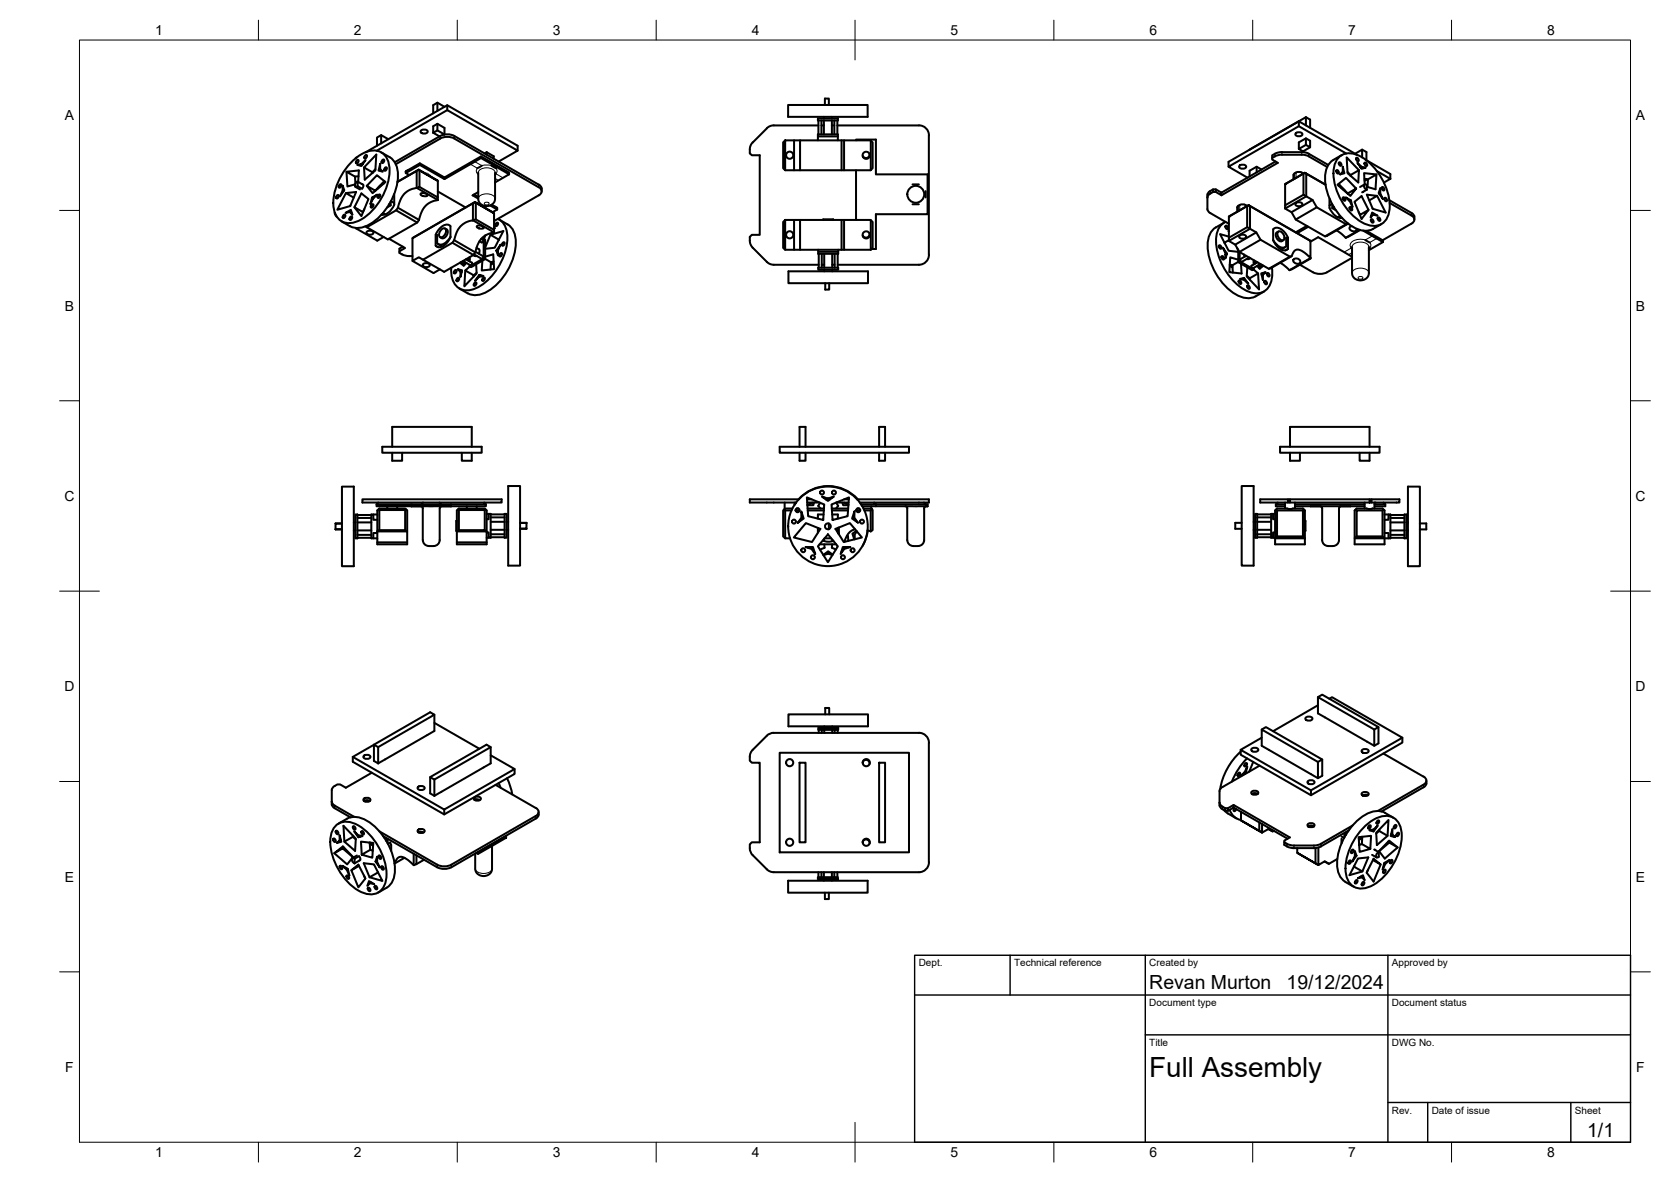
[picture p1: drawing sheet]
<svg xmlns="http://www.w3.org/2000/svg" width="420mm" height="297mm" viewBox="0 0 420 297" stroke-linecap="round" stroke-linejoin="round" font-family="sans-serif">
<defs><g id="words">
<text font-size="7" x="289" y="270.6">Full Assembly</text>
<g font-size="4.9">
<text x="289" y="248.5">Revan Murton</text>
<text x="323.5" y="248.5">19/12/2024</text>
<text x="399.1" y="285.7">1/1</text>
</g>
<g font-size="3.5">
<text x="39" y="8.8">1</text>
<text x="89" y="8.8">2</text>
<text x="139" y="8.8">3</text>
<text x="189" y="8.8">4</text>
<text x="239" y="8.8">5</text>
<text x="289" y="8.8">6</text>
<text x="339" y="8.8">7</text>
<text x="389" y="8.8">8</text>
<text x="16.3" y="30.2">A</text>
<text x="411.3" y="30.2">A</text>
<text x="16.3" y="78">B</text>
<text x="411.3" y="78">B</text>
<text x="16.2" y="125.9">C</text>
<text x="411.2" y="125.9">C</text>
<text x="16.2" y="173.7">D</text>
<text x="411.2" y="173.7">D</text>
<text x="16.3" y="221.6">E</text>
<text x="411.3" y="221.6">E</text>
<text x="16.4" y="269.4">F</text>
<text x="411.4" y="269.4">F</text>
<text x="39" y="290.8">1</text>
<text x="89" y="290.8">2</text>
<text x="139" y="290.8">3</text>
<text x="189" y="290.8">4</text>
<text x="239" y="290.8">5</text>
<text x="289" y="290.8">6</text>
<text x="339" y="290.8">7</text>
<text x="389" y="290.8">8</text>
</g>
<g font-size="2.5">
<text x="231" y="242.9">Dept.</text>
<text x="255" y="242.9">Technical reference</text>
<text x="289" y="242.9">Created by</text>
<text x="350" y="242.9">Approved by</text>
<text x="289" y="252.8">Document type</text>
<text x="350" y="252.8">Document status</text>
<text x="289" y="262.9">Title</text>
<text x="350" y="262.9">DWG No.</text>
<text x="350" y="279.9">Rev.</text>
<text x="360" y="279.9">Date of issue</text>
<text x="396" y="279.9">Sheet</text>
</g>
</g></defs>
<!-- layer: Visible -->
<g fill="none" stroke="#000" stroke-width=".51">
<path d="M89.8 39.5l-.3 .2M91.8 39.1l.3-.2 .2 .3-.2 .4-.3 .2-.2-.2zM94.7 37.9l17.8-10.2 17.7 10.2-4.8 2.7M95.8 34v2M95.9 38.3a5.6 5.6 0 0 1 3.9 3.8 14.1 14.1 0 0 1-4.1 12.1 7.5 7.5 0 0 1-7 3l-.7-.4M97.6 35l-1.8-1-1 .6v2M105.8 32.9l.8-.4a.65 .65 0 0 1 .9 .8l-.9 .3a.65 .65 0 0 1-.8-.7zM108.9 33.4l1.6 .9M110 31.1v1.7l-1.1 .6M110 32.8l1.7 1M110 31.1l-1.1 .6v1.7M110 25.8v2.1"/>
<path d="M110 31.1l1.8 1v1.7M111.8 26.8l-1.8-1-1.1 .6v2.1M112.5 26.4v1.3M120.9 39.7l-9.1 5.3v-.4M120.9 39.3l-9.1 5.3M122.4 38.3l1.7 1v.6M122.4 38.3v.6M122.4 38.3l-.6 .3M130.2 37.9v-1.3l-17.7-10.2-20.6 11.9M189.3 35.8l-.6 1-.2 1.7 .5 .5h2v20h-2l-.5 .5 .1 1.4 .2 .7 4 4.2 1 .6 12.1 .1M197.4 35.3v7.5l-.5-.5v-6.5l.5-.5h21.5l.5 .5v6.5l-.5 .5h-21.5M198.2 26.4h20v3h-20z"/>
<path d="M199.7 35.3v7.5M201.2 35.3v7.5M205.7 35.3v-1.5h5v1.5M205.7 29.8h5v.5h-5zM205.7 34.3h5M205.8 31.5l-12 .1-1 .6-3.5 3.6M205.8 30.3v3.5M206.5 30.3v3.5M206.5 31.5h.7M207.2 29.4v.4M207.2 30.3v3.5M207.4 26.4v-1.6h1v1.6"/>
<path d="M209.2 29.4v.4M209.2 30.3v3.5M209.2 31.5h.6M209.8 30.3v3.5M210.5 31.5h20.6a2.51 2.51 0 0 1 2.5 2.5M210.5 30.3v3.5M211.6 35.3v7.5M212.2 35.3v7.5M215.2 35.3v-.2h5v8.7h13v10h-13v8.8h-1.1M218.6 38.7a.9 .9 0 0 1-.6 1 .9 .9 0 0 1-1.1-.5M218.9 35.3v7.4M233.6 34v30"/>
<path d="M314.2 37.6h.1M320.5 38.7l-.6 .3v1.1l1.4 .8-14.2 8.2M320.5 39.3l-.6 .4M320.6 38.6l1.7-.4h5.4l1.4 .4M322.3 38.9h5M322.3 38.9l-1.7 .4M325.8 33.5l.8-.3a.65 .65 0 0 1 .8 .7l-.8 .4a.65 .65 0 0 1-.8-.8zM326.6 35.8l1.8-1 1 .6v1.6l-1-.6-1.8 1zM326.6 31.7l-17.7 10.2 4.8 2.7M326.6 31.7v-1.2l14.7 8.5M326.6 31.7l11.9 6.9M327.3 38.9l1.8 .4"/>
<path d="M328.4 29.4v2.1M328.4 34.8v1.6M328.4 29.4l-19.5 11.3v1.2M328.4 29.4l1 .7v2M329.1 38.7l4.9 2.8M329.1 39.3l4.6 2.7M329.4 37l-1.8 1-1-.6M336.4 39.8a4 4 0 0 1 4.9-.8 15 15 0 0 1 8.1 13.9 4 4 0 0 1-6 3.4 15 15 0 0 1-8-13.9l.2-1zM337.4 39a5.7 5.7 0 0 0-4 3.8 14.1 14.1 0 0 0 4.2 12.1 7.5 7.5 0 0 0 6.9 3l2.8-1.6M340.7 38.6l1.8-1v2M341 39.7l.5 .1 .1 .7-.5-.2zM342.5 37.6l1.1 .6v2.1"/>
<path d="M84.2 53.4l.1 .6 .4 .4M84.7 49.2l.3-.2 .2 .2-.2 .5-.3 .2-.2-.3zM85.3 46.5l.4-.2 .2 .2-.2 .5-.4 .2-.1-.3zM85.9 55.6l2.1 1.3M86.2 47.9l-.1-1.3 .5 1.2-1.1 1.5 .7-1.4 .2 .1M86.3 54.1l.4-.2 .1 .3-.1 .4-.4 .2-.2-.2zM87 48.5l-2.2 4.2 3.3-.9 1.4-3.6-2.5 .3 1.9 1.2M87.1 43.2l.3 3.7 1.9-.6M88 53.3l-1.1 .2 1.3-.8 .4 1.2-.6-.6 .5 .3M88 54.6l.4-.2 .2 .2-.2 .5-.4 .2-.1-.3zM88.1 51.7l-.1 .1M88.1 41a8.4 8.4 0 0 1 6.6-3.1 4 4 0 0 1 3.2 3.8 15 15 0 0 1-8.1 13.9 4 4 0 0 1-5.9-3.4 15 15 0 0 1 4.2-11.2z"/>
<path d="M89.1 52.1l1.8 2.2 1.7-4.3-1.7-1.4-1.8 3.5 2.2 1.2M89.4 47l1.1 .6M89.6 57.3h.1M89.6 57.4l5.3 3.1 1.6-1M89.6 40.4l.4-.2 .2 .2-.2 .5-.4 .2-.1-.3zM89.9 45.6l-.4 .3-.3 .6 .3 .5 .4-.2M90.1 45.7l.1-2.9-3.1 .4 2.2 1.2 .1 1.7M90.1 44.3l-.8 .1M90.9 41.2l-1.1 .2 1.1 .3 1-1.5-1 1 .2 .2M91 46.3l-1.1-.7v1.2l1.1 .6M91.1 46.3l.3 .4-.3 .7M91.5 42.1l.2 3.1 2.7-2.4 .2-4-3.1 3.3 2.1 1.2 .1 .2"/>
<path d="M91.6 52.6l-.4 .7M92.2 58.3l.8-.3a.65 .65 0 0 1 .9 .7l-.9 .3a.65 .65 0 0 1-.8-.7zM93.4 51.5l.3-.2 .2 .2-.2 .5-.3 .2-.2-.2zM93.5 49.7l1.3-.8-1 1-.7 1.4 .4-1.6 .4 .2M94.3 47.9h.1M94.4 42.5l-.8 .8 .2 .1M95 47.2v.2M95.1 49.1l.4-.2 .1 .2-.1 .5-.4 .2-.2-.3zM95.4 46.8v.3M95.6 41.2v1.3l.6 .6-1-.2zM95.7 46.5l.2 .1M96.1 40.3l.4-.2 .1 .2-.1 .5-.4 .2-.2-.3z"/>
<path d="M96.2 45.9l.3 .2M96.3 53.5l.6 .4M96.6 45.5l-2.3 2.4-2.1-1.2 2.6-2.7 2.1 1.7-3.2 2.8-1.5-1.8M96.8 42.2l.3-.2 .2 .3-.2 .4-.3 .2-.2-.2zM97.8 60l4.1 2.3-1.5 .8M97.9 51.3l-.1 .2M98.2 50.7v.9l-.3-.2M98.2 51.6l-.9 .5M98.3 50.6l.8 .4M99.1 48.8v2.7a3.4 3.4 0 0 1-3.2 2.4l.2 .1M99.3 40.8l11.4-6.6a3.9 3.9 0 0 1 3.5 0l21.6 12.4 .4 .8M99.5 41.3l11.2-6.5a3.9 3.9 0 0 1 3.5 0l21.2 12.3"/>
<path d="M99.6 52.9l5.3 3M99.9 45.7l5.4-3 .2 .1v4.2l-.7 .2v-4.3zM100.1 52.2l5.3 3.1M102 43.1v.4M102.7 42.7l-.7 .4M103.7 59.8l15.2-8.7v4.3a5.4 5.4 0 0 0-4.7 5l-.5 .6-7.3 4.3-1.1-.6-1.6 .9zM104.8 47.2a5.4 5.4 0 0 0-4.7 5l-.5 .7-7.4 4.2-.3-.2M104.8 47.2l5.3 3.1M105.3 42.7l-.5 .2M105.3 42.6l4.8 2.9-4.6-2.7M105.6 41l-3.6 2.1M105.6 41.5l-3.6 2 .9 .5"/>
<path d="M105.8 48.6l.3-.1 .9 .1a.37 .37 0 0 1 .4 .2 .37 .37 0 0 1 0 .4l-.9 .1a.56 .56 0 0 1-.7-.7zM108 44.1v.1M109.6 59a3.6 3.6 0 0 1 3.1-2.5l.6 .3v2.8a3.6 3.6 0 0 1-3.1 2.5l-.6-.4M109.9 59.2l-.4-.2v2.8l.7 .3M109.9 59v2.1M110.1 49.6v.7a5.4 5.4 0 0 0-4.7 5l-.5 .6-7.4 4.3-5.3-3.1M110.1 45.5v4.1l-4.6-2.6M110.1 48.1l7 4M111 57.7a.65 .65 0 0 1 1.1-.1 1.54 1.54 0 0 1-1.4 2 1.42 1.42 0 0 1 .3-1.9zM111.8 44.6l-6.2-3.6v.5l6.2 3.5M111.9 57.4l.4 .3M112.3 57.7a1.45 1.45 0 0 1-1.2 2.1l-.5-.2"/>
<path d="M113.3 59.5a2.77 2.77 0 0 1-3.1 1.8l-.3-.2M118.9 55.4l.7-.3v-4.1l-.2-.2-15.7 9M119 55.4l5.2 3M119.2 48.9l1 .6M119.6 51l4.6 2.6-4.8-2.8-.5 .3M119.9 56.9a1.31 1.31 0 0 1 1.8 .4 1.26 1.26 0 0 1-1.8-.4zM120.2 43.4v6.5a2.14 2.14 0 0 0 2.2 1.9 2.14 2.14 0 0 0 2.1-1.9v-6.5M120.2 48.3l-1.4 .8 1.4 .8M121.2 41.6l-1.2 .7M121.6 60v4.9l-3.5 2 .3 .2 3.6-2-.4-.2M121.6 60l.4 .2v4.9M121.6 60l-.3 .2"/>
<path d="M122 59.2l-.1 .3M122 59.2l-.4 .8M122.1 52.2v.1M123.3 51.6l1.7 1M123.3 59l-1.3 3.2M123.6 41.6l1.1 .7M123.6 51.4l1.4 .8M124.2 57.3h.3l-.3 .2M124.2 58.4a5.4 5.4 0 0 0-4.7 5l-.5 .7-7.3 4.2-5.3-3M124.2 53.6v4.2l-4.6-2.7M124.2 57.8v.6M124.4 51.9l.6 .3"/>
<path d="M124.7 43.7l-.2 .1M124.7 56.1l.4-.2 .1 .3-.1 .4-.4 .2-.2-.2zM125 52.2v.4M125 52.6l-1.1 .7M125.2 55a5.4 5.4 0 0 1 2.3 5.9 15.3 15.3 0 0 1-8.1 11.7 3.9 3.9 0 0 1-5.8-3.1l-.1-2.2M125.5 55.2a5.6 5.6 0 0 1 4 3.8 14.1 14.1 0 0 1-4.2 12.1 7.5 7.5 0 0 1-6.9 2.9l-2.9-1.5M128 43.8l-7.1-4.1v-.4l7.1 4.1v.4l-3.5 2M135.5 47a1.08 1.08 0 0 1 .7 1.1 1.08 1.08 0 0 1-.7 1l-11.3 6.4M136.2 47.4v.7M197.4 55.3v7.5l-.5-.5v-6.5l.5-.5h21.5l.5 .5v6.5l-.5 .5h-21.5M199.7 55.3v7.5M201.2 55.3v7.5"/>
<path d="M207 55.3v-.2h2.5v.2M211.6 55.3v7.5M212.2 55.3v7.5M215.2 42.8v12.5M218.6 58.7a.9 .9 0 0 1-.6 1 .9 .9 0 0 1-1.1-.5M218.9 55.3v7.4M229.4 51.3h1.6M229.4 46.3h1.6M232.7 48v1.6M303.6 49v3.5l.2 .6 5.2 3.1M305 47.6v.6h.7v-.6M305 48.2l-1 .6-.4 .9"/>
<path d="M305.7 48.2l1.4 .9v-.7M305.7 57.1a5.4 5.4 0 0 0-2 5.7 15.3 15.3 0 0 0 7.9 11.6 4.7 4.7 0 0 0 4.1 .1l2.1-1.2M307.8 55.9l-2.1 1.3M308.1 56.8l.5 .1 .2 .6-.5-.1zM308.2 55.7a5.5 5.5 0 0 0-2.4 6.1 15.5 15.5 0 0 0 7.7 11.3 4.1 4.1 0 0 0 6.4-3.5l-.1-2.4M309 58.1h-.1l.1 .1M309 59.5l-2.2-.7 2.1 4.2 2.4 .3M309 54.4l4.9-2.8-.3 .2v5.3l.7 .4-5.3 3v-.8l4.6-2.6M311.4 51.7l-.3 .4v1.1M311.4 51.7l1.1-.4 1 .4M311.6 59.3l.9-.3a.65 .65 0 0 1 .8 .7l-.8 .3a.65 .65 0 0 1-.9-.7zM311.6 41.7l.9-.3a.65 .65 0 0 1 .8 .7l-.8 .3a.65 .65 0 0 1-.9-.7z"/>
<path d="M313.5 51.7l.1 .1M313.6 51.8l-4.6 2.6v5.3M314.3 51.8l15.2 8.7v4.3a5.5 5.5 0 0 0-3.4-2.1 1.87 1.87 0 0 0-1.3 1.7l-.5 .1-7.4-4.3-1-1.8-1.6-.9zM314.3 51.8l-.4-.2 15.6 8.9M315.9 58.4l-5.3 3.1M316 41.9v1.4M317 42.7v-.2l-1-.6-1.8 1v1.4M320.7 40.6l-13.6 7.8-1.4-.8a1.87 1.87 0 0 0-2.1 1.4M321 58.4a1.45 1.45 0 0 0 1.3 2.2l.4-.2M321.4 58.2l-.4 .2M321.5 58.2a1.45 1.45 0 0 1 1.2 2.2 1.45 1.45 0 0 1-1.2-2.2zM323.4 59.7v2.2a1.82 1.82 0 0 1-2.6-.7l-.6-.8"/>
<path d="M323.9 59.7a3.6 3.6 0 0 0-3.1-2.5l-.7 .4v2.8a3.7 3.7 0 0 0 3.1 2.5l.7-.4M325.3 45l2.8-1.6-.4 .2v5.3l.7 .4-5.3 3.1v-.8l4.6-2.7M325.8 51.1l.8-.3a.65 .65 0 0 1 .8 .7l-.8 .3a.65 .65 0 0 1-.8-.7zM327.6 43.6a1.57 1.57 0 0 0-2.4 .4v1.1l-2.1 1.2M327.7 43.5l-4.6 2.8v5.3M328.4 43.6l-.3-.2 5.2 3-4.9-2.8v5.7l1.6 1 1.1 1.8 7.4 4.3 .4-.2-5.3 3.1-.4 .1-7.4-4.2-1.1-1.9-1.6-.9M328.6 56.8l-2.8 1.6M329 57l-2.8 1.6M330 50.3l-5.3 3M331.1 52.1l-5.3 3.1M334.3 49.9v2.4a3.4 3.4 0 0 0 3.1 2.5M334.9 51.3l-.6 .3"/>
<path d="M335 51.4v.9l.3-.2M335 52.3l.9 .5M335.3 52l.1 .2M336 42.8l.5 .1 .1 .7-.5-.2zM336 57.9l2.3 1.8M336.6 46.2l2.3 2.4M336.7 40.8l.4 .2 .2 .6-.5-.1zM336.9 54.2l-.6 .4M337 46.6l-.3 .2M337.4 54.7l-.1 .1M337.5 47.2l-.2 .1M337.6 41.9l.4 1.6-1 .3 .6-.6z"/>
<path d="M337.7 49.6l.4 .2 .2 .6-.5-.1zM337.8 47.5v.3M338.2 47.9v.2M338.5 56.4l-5.3 3M339.4 52.1l.4 .1 .2 .6-.5-.1zM339.6 44v.2M339.7 50.4l.4 1.6-.7-1.4-1-1 1.3 .8-.3 .1M339.9 56.8a.6 .6 0 0 0-.6 .6 .6 .6 0 0 0 .6 .6 .74 .74 0 0 0 1.2-.5M341 47.4l-2.6-2.7-2.1 1.7 3.2 2.8 1.5-1.8-2.2 1.2M341.7 42.8l-3.1-3.3 .2 4 2.7 2.4 .2-3.1-2.1 1.2-.8-.8M341.8 57.8l-3.4 1.9M342 57.8l-3.7 1.9"/>
<path d="M342 54h-.1M342.3 41.9l-1-1 1 1.5 1.1-.3-1.1-.2-.2 .2M342.8 58l4.9 2.8M342.8 48.2l-.2 .1M343.1 46.4l.6 .1v1.2l-.6-.6zM343.1 45l.9 .1 2.1-1.3-.2 3.8-2.2-.7M343.1 46.3l-1.1 .7M343.1 40.9l.5 .1 .1 .7-.5-.2zM343.3 45l.3 .2v-.2M343.4 40.2l6.2 3.5v1.2M343.5 58l4.2 2.4v.4l-3.5 2.1M343.6 45.2l-.5 .2"/>
<path d="M343.7 47.7l-1.2 .6M344 45.1l-.1 1.9M344.1 52.8l-1.8-3.5-1.7 1.4 1.7 4.3 1.8-2.2-2.1 1.2-.4-.8M344.7 55.1l.5 .2 .1 .6-.4-.1zM345.1 52.3l.1 .2M345.2 54l-.6 .6 .4-1.2 1.3 .8-1.1-.2-.5 .3M346.1 43.8l-3.1-.3 .2 2.8M346.2 43l3.4 1.9M346.3 49.2l2.1 4.2-3.2-.9-1.5-3.6 2.6 .3-2 1.2M346.4 54.7l.5 .1 .1 .7-.4-.2zM347 48.6l.7 1.4-1.1-1.5 .5-1.2-.1 1.3-.2 .1M347.5 47.1l.4 .1 .2 .6-.5-.1z"/>
<path d="M348.1 49.8l.5 .1 .1 .6-.5-.1zM349.3 50.3l5.6 3.2 .6 .5 .1 .5M349.4 51l5.5 3.2a1.08 1.08 0 0 1 .7 1 1.08 1.08 0 0 1-.7 1l-7.3 4.2M349.6 44.9l-1.6 1M355.6 54.5v.7M101.3 62l-.9 .5v1l1.4 .7 1.9 .2M103.7 65.6l5.3 3 1.6-.9M106.3 66.4l.9-.3a.65 .65 0 0 1 .8 .7l-.8 .3a.65 .65 0 0 1-.9-.7zM110.2 61.4l1 .5M113.7 61l5.3 3.1M114.2 60.4l5.3 3M114.3 68l.3-.2 .2 .3-.2 .4-.3 .2-.2-.2z"/>
<path d="M114.9 70l.4-.2 .2 .2-.2 .5-.4 .2-.1-.2zM115.1 67.7l1.1 .2-.4 1.7v-1.3M115.7 66l.9 .8 .7-.7M115.9 65.9l.7 .4 .4-.4M116.1 68.2l-1-.5 1 .8M116.4 65.6l1.9 1.1M116.6 66.3l.2 .2M117.2 65.2l1.4 .8 .1 .4-.4 .2M118.1 66.6v.4l-1.1 1 2.1 1.2v.3M118.1 64.9l-.5 .5M118.1 65.2l-.3 .3M118.1 64.6v1.1"/>
<path d="M119 64.1l.5 .3 .4-.1M119.1 63.9l2 1.1M119.3 71.1l.3-.2 .2 .3-.2 .4-.3 .2-.2-.2zM119.5 63.3l2 1.1M119.7 66.4l.1 2.3-3 3.3 .2-4M119.8 62.3l.6 .3a.88 .88 0 0 1 0 1.1M119.8 68.5l-.7 .7M120.5 69.1l-1.1 1.5 1.1-1 1.1-.3-1.1-.2 .6 .3M120.6 60.6l.5 .3M121 60l.5 .3M121.4 69.9l.3-.2 .2 .3-.2 .4-.3 .2-.2-.2zM121.5 60.3v.4l-.4 .2"/>
<path d="M121.5 64.4v.4l-.4 .2M122 65.1l1.4 .8-.1 1.8M122 64.5l2-.6 .2 3.7-3.1 .4 .2-2.5M123.9 66.2l-.5 .2M123.9 65.8v.4l-.5-.3M124.1 65.7l-.7 .2M124.8 63l.4 1.2v-1.3l.7-1.4-1.1 1.5 .4 .2M125.4 60.4v-.2l-2.1-1.2 3.3-.9-2.2 4.2-2.4 .2M125.4 60.2h.1M125.7 63.8l.4-.2 .1 .2-.1 .5-.4 .2-.2-.3zM126.4 61.1l.3-.2 .2 .2-.2 .5-.3 .2-.2-.3zM198.2 68.2h20v3h-20z"/>
<path d="M205.7 67.3h5.1v.5h-5.1zM205.7 62.8v1h5.1v-1M205.7 63.3h5.1M205.9 63.8v3.5M206.6 63.8v3.5M206.6 66.5h.6M207.2 63.8v3.5M207.2 67.8v.4M207.5 71.2v1.6h1v-1.6M209.3 63.8v3.5M209.3 67.8v.4M209.3 66.5h.6"/>
<path d="M209.9 63.8v3.5M210.6 63.8v3.5M233.6 64a2.51 2.51 0 0 1-2.5 2.5h-20.5M306.5 61.7l.5 .1 .1 .7-.5-.2zM307.2 64.4l.4 .1 .2 .7-.5-.2zM308.5 63.7l-1-1.5 .6 1.5v1.2l.4-1.2-.4 .3M309 60.4l-1.1 .6 .1 .1M309 60.5l1.6 1 1 1.8 7.4 4.2 5.8-3.1M309.2 66.7l.4 .4h.3M309.9 66.7l.1 1.8M311.1 62.3l.2 .7M311.3 65.8l-1.4 .9-.7-.2"/>
<path d="M311.3 65.3l-2-.6-.2 3.7 3.1 .3-.2-2.4M311.3 62.8v3.1M311.5 70.5l.5 .2 .1 .6-.5-.1zM311.7 63.3v2.4l3.5 2M311.7 65.7l-.4 .2 3.6 2 .3-.2M311.9 65.1v.5l.4 .2M312.8 63.9l.2 .6M312.8 69.8l-1 .3 1 .2 1.1 1-1.1-1.5-.6 .4M313.3 64.3l-1.4 .8M313.5 65.1h.5M313.6 71.8l.5 .1 .1 .6-.5-.1zM313.6 67.2l-.1 2.3 3.1 3.2-.3-4-2.1 1.2-.7-.6"/>
<path d="M314.1 64.7l-1.8 1.1M314.2 69.9v.4M314.4 64.9l-.4 .2M315.2 67.7l1.1 1M315.2 66l.3 .3M315.2 65.7l.5 .5M315.2 65.4v1M315.2 67.3v.4M316.2 65.9l-1.5 .9v.4l.4 .2M316.8 67l-.3 .3M316.9 66.3l-1.8 1.1M316.9 60.2l-5.3 3.1"/>
<path d="M317.2 69l1-.6-.7 .7M317.4 66.6l-.6 .4-.4-.3M317.7 66.8l-1 .7-.6-.7M317.9 70.6l.5 .2 .1 .6-.4-.1zM318.2 68.4l-1.1 .3 .4 1.7v-1.3l-.2 .1M318.6 68.7l.5 .1 .1 .6-.5-.1zM321.9 66l2.3 1.9M323.1 62.1l-1 .6M323.4 60l.4-.2v2.8M323.8 62.6l-.6 .3M324.3 64.5l-5.3 3M325.3 65.2a.92 .92 0 0 1 1.1-.2 .92 .92 0 0 1 .4 1.1 .93 .93 0 0 1-1.1 .1 .93 .93 0 0 1-.4-1z"/>
<path d="M329.5 60.7l1.9-1.1 8.6 4.9M329.5 64.8v.2l-5.3 2.9M329.5 64.9l-5.2 3M339.7 62.3l.3 .2M340 62.1v6.5a2.13 2.13 0 0 0 2.1 1.9 2.13 2.13 0 0 0 2.1-1.9v-6.5M340 64.8l-6.3 3.6a3.9 3.9 0 0 1-3.6 0l-3.3-1.9M343.3 60.3l1.1 .6M344.4 62.3l-.2 .2M96.1 112.3h25v1.5h-25zM98.6 113.8v2h2.5v-2M98.6 112.3v-5h20v5M116.1 113.8v2h2.5v-2"/>
<path d="M196 112.3h32.6v1.5h-32.6zM201 113.8v2h1.5v-2M201 112.3v-5h1.5v5M221 113.8v2h1.5v-2M221 112.3v-5h1.5v5M321.9 112.3h25v1.5h-25zM324.4 113.8v2h2.5v-2M324.4 112.3v-5h20v5M341.9 113.8v2h2.5v-2M84.4 131.5l1.6 .1h-1.6v1.4M84.4 133h1.6M84.4 131.5v.1"/>
<path d="M84.4 133h.1M86 122.3h3v20h-3zM89 133.3h.4M89 131.3h.4M89.4 129.3h.5v6h-.5zM89.9 135.2h3.5M89.9 134.4h3.5M89.9 130.2h3.5M89.9 129.4h3.5M89.9 133.3h3.5M89.9 131.3h3.5M91.1 125.5h35v.8h-35z"/>
<path d="M93.9 129.3h1M93.9 135.3h1M94.9 130.6h-1v-1.3h-.5v6h.5v-1.4h1M94.9 136.3h7.5M94.9 133.5h7.4M95.1 126.3l-.4 .4M95.2 127.9l-.3 .4v5.2M95.4 128.2h6.5l.1-.3-.1-.1h-6.5l-.2 .1 .2 .3v5l-.5 .3M97.4 127.2v.6M99.9 127.2v.6M101.9 128.2v5h-6.5M101.9 133.2l.5 .3"/>
<path d="M102 127.9l.4 .4v8.5h-7.5v-3.3M103.4 126.7h10v.5h-10zM103.4 126.7h-8.7v.5h8.7M103.4 127.2h2.5M103.4 127.2h.1M105.9 127.2h.1M106.4 126.3l-.5 .4M110.5 126.3l.4 .4M110.9 127.2h2.5M110.9 127.2h.1M111 127.2l-.4 .5v8a1.94 1.94 0 0 1-2.4 1.5 1.71 1.71 0 0 1-1.9-1.5v-8l-.4-.5M114.9 130.9h-.2v2.5h.2"/>
<path d="M114.9 136.3h7.5M114.9 133.5h7.4M115.2 127.9l-.3 .4v5.2M115.4 128.2h6.5l.1-.3-.1-.1h-6.5l-.2 .1 .2 .3v5l-.5 .3M117.4 127.2v.6M119.9 127.2v.6M121.8 126.3l.4 .4h-8.8M121.9 128.2v5h-6.5M121.9 133.2l.5 .3M122 127.9l.4 .4v8.5h-7.5v-3.3M122.2 126.7v.5h-8.8M122.4 130.5h.5v-1.4h.5v6h-.5v-1.3h-.5"/>
<path d="M122.4 135.1h.5M122.4 129.1h.5M123.4 129.3h3.5M123.4 130h3.5M123.4 134.3h3.5M123.4 135h3.5M123.4 131.1h3.5M123.4 133.1h3.5M126.9 129.1h.5v6h-.5zM127.4 131.1h.4M127.4 133.1h.4M127.8 122.1h3v20h-3z"/>
<path d="M130.8 131.4h1.6M132.4 131.4v1.4h-1.6M132.4 132.8l-1.6 .1M197.2 128l-.3 .3v6.5l.5 .5M197.3 126.3v1.6M197.4 128.3v7h1.2M197.4 128.3h1.6M199.2 127.8h-1.8l-.2 .2 .2 .3M200 128.3h1M200.3 127.8h.5M200.8 125.5a10 10 0 0 1 14.9 0M200.8 125.5h-12.3v.8h11.6l-.3 .5v-.5"/>
<path d="M201.5 128.5l.6 1.8-1.5 1.1 .9-1.3zM202.5 137.5h1.9l.6 1.7-1-1.2zM202.6 131.5l3.7 1.4-2.1 3.3-4.6-1.1zM202.9 125l4.3 1.8-.2 3.9-3.8-1zM202.9 125.5h1.2M203 126.3h3.1M203.1 127.8h4.1M203.1 137.5v.1M203.1 128.3h4.1M204.3 126.3l-1.3 .5M204.7 126.3l-.2 .7h-1.5M204.8 138.7l-.2 .1"/>
<path d="M205.7 132.7v1.1M206.1 136.8h4.1M206.2 126.4l-.5 .7 .6 .7M206.7 124.8l1.5 .5 1.5-.5-1.5 1.1zM206.9 135.8l1.3 .3 1.3-.2M207.1 129.3h-1.4v1M207.1 124.9v.2M207.2 135.5v.5M207.3 136.8v.9l-1.1 .4M207.3 135.3h1.7M207.6 125.5h1.1M208.2 134.3l2.5 3-2.5 4-2.5-4z"/>
<path d="M208.4 131.6v1.4M208.4 131.6a.73 .73 0 0 0-1 .5 .73 .73 0 0 0 .9 .8 .73 .73 0 0 0 .4-1.1l-.3-.2M209.1 126.8l4.4-1.8-.4 4.7-3.8 1zM209.1 127.8h4.2M209.2 128.3h4M209.2 136.8v.9l1 .4M209.3 129.3h1.4v1M209.3 139.5l-1.1-.4-1.1 .4M209.3 135.6v.4M209.3 124.9l.1 .1M209.4 139.4l-1.2-.9-1.2 1M210.1 132.9l3.6-1.4 3 3.6-4.5 1.1z"/>
<path d="M210.2 126.3l.6 .8-.6 .7M210.3 126.3h3.1M210.7 132.7v1.1M210.7 133.8v.1M210.8 132.6v1.4M210.8 134.1h.1M210.9 132.6v1.6M211.6 138.6l.2 .1M211.8 126.3l.2 .7h1.3M211.9 137.5h1.9l-1.5 .5-.9 1.2zM212.2 126.3l1.1 .5M212.3 125.5h1.1"/>
<path d="M212.9 134.6l.3 .1 .1 1.2M213.4 137.5v.1M214.8 128.5v1.6l1 1.3-1.6-1.1zM215 133a3.8 3.8 0 0 0-2.7 3.2M215.3 128.3h1M215.3 133.4l-1 .7 .5 1.4M215.5 133.5l-.6 .8v1.2M215.5 125.5h18.1v.8h-17.4M215.6 127.8h.4M216.8 127.2h3.4M217.1 127.8h2.1l.2 .4v5l-.5 .3M217.3 128.3h1.6"/>
<path d="M218.1 133.3l.8 .2M218.2 133.3l-.4 1.7-.9 2.1M218.9 128.3v5.2M219.1 127.2v.6M219.3 127.9l-.4 .4M219.8 126.3l.4 .4h-3.7M220.2 126.7h13v.5h-13zM227.6 127.2l.5 .3v.2v8a1.93 1.93 0 0 0 2.3 1.5 1.73 1.73 0 0 0 2-1.5v-8l.3-.5M232.3 126.3l.4 .4M232.7 127.2h.1M232.7 127.2h.5M312.2 122.1h3v20h-3z"/>
<path d="M312.2 131.4h-1.6v1.5h1.6M315.2 131.1h.4M315.2 133.1h.4M315.6 129.1h.5v6h-.5zM316.1 129.3h3.5M316.1 130h3.5M316.1 134.3h3.5M316.1 135h3.5M316.1 131.1h3.5M316.1 133.1h3.5M320.1 135.1h.5M320.1 129.1h.5"/>
<path d="M320.6 130.5h-.5v-1.4h-.5v6h.5v-1.3h.5M320.8 126.7v.5h2.3M320.9 128l.2 .3M321.1 127.8h2.5l.5 .1 3.5-.1 .5 .5v8.5h-7.5v-8.5zM321.2 126.3l-.4 .4h2.3M323.1 126.3v1.5M323.8 125.5v.8h.6v-.8M324.4 126.3h20M325.6 126.7h17.5M325.6 127.2h17.5M325.6 126.3v1.5M327.6 128.3h-6.5v6.5"/>
<path d="M327.9 128l-.3 .3v6.5l.5 .5h-7.5l.5-.5h6.5M328.1 130.9h.2v2.5h-.2M329.5 127.2h.1M332.1 127.2h.1M337.1 127.2h.1M337.1 127.2l-.4 .5v8a1.94 1.94 0 0 1-2.3 1.5 1.71 1.71 0 0 1-2-1.5v-8l-.3-.5M339.6 127.2h.1M340.9 128l.2 .3M343.1 126.3v1.5M344.1 127.9l-3-.1-.5 .5v8.5h7.5v-8.5l-.5-.5-3.5 .1M344.4 125.5h.5v.8h-.5zM344.4 125.5h-27.5v.8h6.9"/>
<path d="M344.9 125.5h7v.8h-7M345.6 126.3v1.5M347.6 134.8h-6.5l-.5 .5h7.5M347.6 128.3h-6.5v6.5M347.9 126.3l.4 .4h-2.7M347.9 128l-.3 .3v6.5l.5 .5M348.1 130.6h1v-1.3h.5v6h-.5v-1.4h-1M348.1 129.3h1M348.1 135.3h1M348.3 126.7v.5h-2.7M349.6 135.2h3.5M349.6 134.4h3.5"/>
<path d="M349.6 130.2h3.5M349.6 129.4h3.5M349.6 133.3h3.5M349.6 131.3h3.5M353.1 129.3h.5v6h-.5zM353.6 133.3h.4M353.6 131.3h.4M354 122.3h3v20h-3zM357 131.5h1.6v1.5h-1.6M109.2 179.6v4.1l-14.1 8.1M198.2 179.5h20v3h-20zM207.5 179.5v-1.6h1v1.6"/>
<path d="M331.4 175.2l1.1-.6 14.1 8.1-1.1 .6M331.4 177.2l-11.3 6.6M334.2 175.6l.7-.4 17.7 10.2-23 13.2M83.4 198.6v3.5l.2 .5 .6 .5M84.2 197.5l-.6 .5-.2 .5M88.7 190.2l5.3-3.1 1.1 .7 14.1-8.2-1-.6-14.2 8.1v4.1l1.1 .6M88.7 190.2v1.2l23 13.3 17.7-10.2v-1.2M91.4 190l.9-.3a.65 .65 0 0 1 .8 .7l-.8 .3a.65 .65 0 0 1-.9-.7zM93.5 194.2l-6.5 3.8-1.5-.9h-.7l-.7 .4M95.1 187.8v4M105.1 197.8l.8-.3a.65 .65 0 0 1 .8 .7l-.8 .4a.65 .65 0 0 1-.8-.8zM108.2 195.3l1 .6 14.2-8.1-1.1-.7-14.1 8.2v4.1l1 .6"/>
<path d="M109.2 195.9v4.1M109.2 181.7l11.3 6.5M123.4 189.8l6 3.5-17.7 10.1-23-13.2M123.4 187.8v4l-14.2 8.2M124.6 197.2l10.1 5.8a1.08 1.08 0 0 1 .7 1.1 1.08 1.08 0 0 1-.7 1l-21.2 12.2a3.9 3.9 0 0 1-3.6 0l-14.5-8.4M125.4 196.8l.5 1.1M127.5 195.6l.7 1.7 .6 2.3M196 189.2h32.6v25h-32.6zM201 191.7h1.5v20h-1.5zM205.7 182.9h5.1v.5h-5.1zM205.9 183.4v.8M206.6 183.4v.8"/>
<path d="M207.2 182.5v.4M207.2 183.4v.8M209.3 182.5v.4M209.3 183.4v.8M209.9 183.4v.8M210.6 183.4v.8M216.9 191.5a.9 .9 0 0 1 1.1-.5 .9 .9 0 0 1 .6 1M221 191.7h1.5v20h-1.5zM233.6 186.7v30M233.6 186.7a2.48 2.48 0 0 0-2.5-2.5h-36.9l-1.1 .4-3.8 3.8-.6 1-.2 .8v1l.5 .5h2v20h-2l-.5 .5 .1 1.3 .7 1.4 3.8 3.8 1.5 .5h36.5a2.51 2.51 0 0 0 2.5-2.5M306.6 198.8l.1 3.8 .4 .5 1 .7M311.3 194.4l.4-.3 .1 .3-.1 .5-.4 .2-.2-.3z"/>
<path d="M312 188.9a16.4 16.4 0 0 0-5.2 9.4M312.9 194.1l.3 .2-1.3 .7 1.1-1 .6-1.4-.4 1.7M313 191.9l.4-.2 .2 .3-.2 .4-.4 .2-.1-.2zM313.6 190.6a16.8 16.8 0 0 0-3.8 5.8M314.7 188.2l.8-.3a.65 .65 0 0 1 .8 .7l-.8 .3a.65 .65 0 0 1-.8-.7zM314.7 199l.8-.3a.65 .65 0 0 1 .8 .7l-.8 .3a.65 .65 0 0 1-.8-.7zM314.8 199.5l.7-.1 .7 .1M315.1 191.5l-1 2.4M316.7 192.4l-9.3 5.4-.6 .4-.2 .6M317.2 183.3l1.1-.6 14.2 8.2-1.1 .6M317.2 185.4l-5.2 3 17.6 10.2M328.3 180.4l.8-.3a.65 .65 0 0 1 .8 .7l-.8 .3a.65 .65 0 0 1-.8-.7z"/>
<path d="M328.8 196.4l.8-.3a.65 .65 0 0 1 .9 .7l-.9 .3a.65 .65 0 0 1-.8-.7zM329.6 198.6v1.2M332.5 190.9v4.1l-1.1 .6-14.2-8.2v-4.1l14.2 8.2v4.1M342.4 188.5l.8-.3a.65 .65 0 0 1 .9 .7l-.9 .4a.65 .65 0 0 1-.8-.8zM342.4 199.3l.8-.3a.65 .65 0 0 1 .9 .7l-.9 .4a.65 .65 0 0 1-.8-.8zM344 199.9l-.7-.2-.6 .2M346.6 182.7v4.1l-1.1 .6-14.1-8.1v-4.1l14.1 8.1v4.1M347.8 189.4l10.1 5.8M352.6 185.4v1.2l-23 13.2-17.6-10.1v-1.3M357.9 195.1a1.08 1.08 0 0 1 .8 1.1 1.08 1.08 0 0 1-.8 1l-11.5 6.6M358.6 196.2v.6M358.7 196.8l-.2 .6-.6 .5-10.5 6"/>
<path d="M83.4 201.4l.2 .6 .6 .4M83.8 210.8l.5 .1 .1 .6-.5-.1zM84.1 214.4l3.2 2.8 1.5-1.8-2.6-2.7-2.1 1.7 2.1-1.2 2.5 2.2M84.1 202.4l5 2.9M84.1 203.1l4 2.3M84.2 207.8a4 4 0 0 1 4.9-.9 15 15 0 0 1 8 14 4 4 0 0 1-5.9 3.4 15 15 0 0 1-8.1-13.9l.2-1zM84.4 208.8l.5 .2 .1 .6-.4-.1zM85.1 207a5.7 5.7 0 0 1 5.4-1.5 14.1 14.1 0 0 1 8.3 9.6 7.5 7.5 0 0 1-.9 7.5l-2.8 1.7M85.4 211.2v-1.3l.4 1.6-1.1 .3M85.4 217.6l.5 .1 .1 .7-.4-.2zM85.7 211l-1 .8 1-.5M86.5 213l-.3 .2"/>
<path d="M87.5 218.4l-.3 .2 .6 1.4-.3-1.7-1.4-.7 1.1 1M88.7 210v.3M88.8 207.7l.4 .1 .2 .6-.5-.1zM88.8 210.1h.1M89.2 215.8l-.5-.2-.2 .5 .2 .6 .5 .3M89.5 210.9l-.8-.6-2.1 1.2-.2-4 3.1 3.3-.2 3-2.7-2.3M89.7 215l-1.1 .6M90.3 217.6l-2 1.1 1.8-1.4 1.8 3.5-1.8 2.2-1.8-4.3M90.3 216.3l.3-.4-.3-.7-1.1 .6v1.2l1.1-.7M90.8 210l-.7 .4 1.1-.3-1.1-.2-1.1-1 1.1 1.5M90.9 208.9l.5 .1 .1 .7-.5-.2zM91.4 200.8l.9-.3a.65 .65 0 0 1 .8 .7l-.8 .3a.65 .65 0 0 1-.9-.7z"/>
<path d="M91.6 201.3l.7-.2 .7 .2M93 211.7l.1 1.9-2.1 1.2-.2-3.3 3.1 .3-.3 3.7-2.6-.7M93 212.1l.8 .4M93.1 213.6l.6 .2M93.2 211.8l.6 .4M93.6 211.8v.2M94.8 216.3l-.4 .2 1.1 1.5-.7-1.4v-1.3l-.4 1.2M95 219.1l.1 .2-2.2 1.2-1.4-3.6 2.5 .3 2.2 4.2-3.3-.9M95.2 215l.5 .2 .1 .6-.5-.1zM95.9 217.7l.4 .2 .2 .6-.5-.1zM96.6 210.5l.9 .5M97 211.1l.1 .2"/>
<path d="M97.1 211.2l.4-.2v.9M98.2 211.7l-.7 .4M98.2 212l.2 .3v1.5M101.7 215.6l-2.4 1.4M104 214.5v2.9M104.7 215v2.2l-.7 .2a5.5 5.5 0 0 0-3.4-2.1 2.12 2.12 0 0 0-1.4 1.7M105.1 208.6l.8-.3a.65 .65 0 0 1 .8 .7l-.8 .3a.65 .65 0 0 1-.8-.7zM105.4 209h.6l.5 .2M105.4 209.1l-.2 .1M106.6 216.1l-1.9 1.1M111.7 203.4v1.3M119.2 200.5l.8-.3a.65 .65 0 0 1 .9 .7l-.9 .3a.65 .65 0 0 1-.8-.7z"/>
<path d="M119.3 201l.5-.2 .8 .3M119.7 214.3l.5 .3M120.1 214.1l.1 .1M120.2 214.2l7.1-4.1v.4l-7.1 4.1zM123.7 212.6v5.7a2.13 2.13 0 0 1-2.1 1.9 2.13 2.13 0 0 1-2.1-1.9v-3.8M127.2 210.1h.1M135.4 204.1v.6M135.4 204.7l-.1 .6-.6 .4-21.8 12.5a4 4 0 0 1-3-.3l-13.5-7.8M205.8 219.2v1.2M206.5 219.2v1.2M207.2 219.2v1.2M209.2 219.2v1.2"/>
<path d="M209.8 219.2v1.2M210.5 219.2v1.2M216.9 211.5a.9 .9 0 0 1 1.1-.5 .9 .9 0 0 1 .6 1M306.6 201.7l.2 .5a2.38 2.38 0 0 0 2 .9l1.4-.8 14.1 8.1-1.4 .9v1l1.7 .8h5.8l1.1-.1 7.7-4.3M307.8 203.6l.7 .7 2.4 1.4M308.1 203.1v.7h.7v-.7M309.2 203.5l.5 1.1 .8 .8 1.5 .7M310.2 202.3v.7l-1.4 .8M310.2 203l13.5 7.8M310.4 203.1l-.2 .3 .1 .5 .5-.6M312 204v2.2M316.6 206.7v2.1l.7 .4-5.3-3 4.6 2.6"/>
<path d="M317.3 207.1v2.1l1.6-.9 1.1 .6 .3-.1M318.9 208.3l1.1 .6M326.2 213.1v1.2M328.8 207.2l.8-.4a.65 .65 0 0 1 .9 .8l-.9 .3a.65 .65 0 0 1-.8-.7zM328.9 207.7l.7-.2 .7 .2M330.8 213.1v3.9l.7 .4-5.3-3.1 4.6 2.7M331.5 213v4.4l1.6-.9 1 .6 2.2-1.2M333.1 216.5l1 .6M337.3 210.2l.7 .4M337.3 210.8v1.1M338.4 209.7l-.4-.2v1M338.5 209.7l-.1 .2"/>
<path d="M338.9 209l-.9 .5M339.2 216.4l.3-.2 .2 .3-.2 .4-.3 .2-.2-.2zM339.8 213.7l.4-.2 .2 .2-.2 .5-.4 .2-.1-.2zM340.1 207.5l-8.6 4.8-1.1 .2h-5.4l-1.1-.3-1-.5M340.4 217.8h.1M340.5 217.6l-.1 .2 2.2 1.2-3.3 .9 2.2-4.2 2.5-.2-1.4 3.5M340.7 214.8l.4 .2-.4-1.2v1.3l-.7 1.4 1.1-1.5M341.8 212.3l.6-.2 2.2 1.2-2.7 .8-.3-3.7 3.1-.4-.1 3.3M341.9 210.3v.2M342.3 210.3l-.6 .4M342.5 210.3l-.1 1.8M342.5 210.6l-.8 .5"/>
<path d="M342.6 208.2a8.4 8.4 0 0 1 6.6-3.1 4 4 0 0 1 3.2 3.8 15 15 0 0 1-8.1 14 4 4 0 0 1-5.9-3.5 15 15 0 0 1 4.2-11.2zM344 218.6l-.3 .7M344.2 207.6l.3-.2 .2 .2-.2 .5-.3 .2-.2-.3zM344.7 208.6l.7 .3 1-1.5-1 1.1-1.1 .1 1.1 .3M345 214.8l1.1 .7M345.2 216.1l2 1.1-1.8-1.4-1.8 3.5 1.8 2.2 1.8-4.3M345.5 213.5l1.2 .7v1.1l-.4 .2-.3-.5 .3-.6 .4-.3M345.6 213.5l.2 .1M346.3 206.4l.3-.2 .2 .2-.2 .5-.3 .2-.2-.3zM346.8 208.8l-.8 .7M346.8 208.5v.3l2.1 1.2-2.7 2.4-.2-3.1 3.1-3.2-.2 3.9M347.9 218.7l.4-.2 .1 .3-.1 .4-.4 .2-.2-.2z"/>
<path d="M348 217l.3 .1 1.1-1-1.4 .8-.4 1.7 .7-1.5M349 211.5l2.4 1.5-3.2 2.8-1.5-1.9M349.3 211.7l-2.5 2.2M349.6 216.3l.4-.2 .1 .2-.1 .5-.4 .2-.2-.3zM349.8 209.5l.3 .2v-1.3l-.4 1.7 1.1 .3M350.1 209.7l.7 .7-1-.6M350.4 205.5a5.6 5.6 0 0 0-5.4-1.5 14.1 14.1 0 0 0-8.3 9.6 7.5 7.5 0 0 0 .9 7.5l.7 .5M350.6 207.5l.4-.2 .1 .2-.1 .5-.4 .2-.2-.2zM351.3 209.4l.3-.2 .2 .3-.2 .4-.3 .2-.2-.2zM351.4 213l-2.1-1.7-2.6 2.6M87.1 220l.5 .2 .2 .6-.5-.1zM91.5 220l.3 .8"/>
<path d="M92.5 223.1l.5 .2 .1 .6-.5-.1zM93.4 221.7l-.4 .2 1.1 .3-1.3-.8-.4 1.2 .6-.7M94.2 222.7l.5 .1 .1 .6-.5-.1zM198.2 221.3h20v3h-20zM205.7 220.4h5v.5h-5zM207.2 220.9v.4M207.4 224.3v1.6h1v-1.6M209.2 220.9v.4M338.3 221.6l2.1 1.2M340.8 221.3l.4-.2 .2 .3-.2 .4-.4 .2-.1-.2zM342.1 220.3l1 .9-.4-1.3-1.3 .8 1.1-.2M342.5 221.8l.4-.2 .2 .3-.2 .4-.4 .2-.1-.2z"/>
<circle cx="198.6" cy="39" r=".9"/>
<circle cx="217.8" cy="39" r=".9"/>
<circle cx="198.6" cy="59" r=".9"/>
<circle cx="217.8" cy="59" r=".9"/>
<circle cx="230.3" cy="48.8" r="2.13"/>
<circle cx="199.6" cy="131.1" r=".5"/>
<circle cx="200.5" cy="128.2" r=".5"/>
<circle cx="202" cy="138.3" r=".5"/>
<circle cx="206.7" cy="123.8" r=".5"/>
<circle cx="208.2" cy="132.3" r="10"/>
<circle cx="209.7" cy="123.8" r=".5"/>
<circle cx="214.4" cy="138.3" r=".5"/>
<circle cx="215.8" cy="128.2" r=".5"/>
<circle cx="216.7" cy="131.1" r=".5"/>
<circle cx="204.4" cy="140" r=".5"/>
<circle cx="212" cy="140" r=".5"/>
<circle cx="198.6" cy="191.7" r=".9"/>
<circle cx="217.8" cy="191.7" r=".9"/>
<circle cx="198.6" cy="211.7" r=".9"/>
<circle cx="217.8" cy="211.7" r=".9"/>
</g>
<!-- layer: Visible Narrow -->
<g fill="none" stroke="#000" stroke-width=".25">
<path d="M110.7 34.2v.6M114.2 34.2v.6M320.5 38.7v.6M322.3 38.2v.7M327.3 38.2v.7M329.1 38.7v.6M107.3 43.4v.4M107.7 43.7v.3M118.3 41.3l1.7 1M119.4 40.6l1.8 1M120.1 42.3a1.01 1.01 0 0 0 .2 1.6M120.2 43.4a2.47 2.47 0 0 1 3.7-.9l.5 .6 .1 .3"/>
<path d="M120.2 49.9a2.47 2.47 0 0 1 3.7-.8l.5 .5 .1 .3M121.5 51.6v.4M121.8 51.1l.7-.3 .3 .1 .2 .3-.8 .3-.3-.1zM121.8 51.8v.3M123.9 41.4l-.3 .2-1-.1-1.4 .1M124.5 44.8l.8 .5M124.7 42.3a.97 .97 0 0 1 0 1.4l1.8 1M125.1 42.1l-.4 .2M135.4 46.4v.7M304.3 48v.6M311.4 51.7v1.4M311.7 51.5v1.3"/>
<path d="M313.1 51.5v.5M313.5 51.7v.1M325.5 43.6v1.3M325.9 43.4v1.3M327.3 43.4v.5M327.6 43.6v.1M345.1 59.3l-1.8 1a3.4 3.4 0 0 0-3.7 .9l-.1 .8 .3 .3-1.8 1.1M346.2 59.9l-1.8 1M354.9 53.5v.7M340 62.1a2.47 2.47 0 0 1 3.6-.9l.5 .5 .1 .4M340 68.6a2.47 2.47 0 0 1 3.6-.9l.5 .6 .1 .3M340 63.5l-.9 .5"/>
<path d="M341.5 69.7l.7-.2 .3 .1 .2 .3-.8 .3-.3-.1zM344.4 60.9a.97 .97 0 0 1 0 1.4l.3 .3M357.9 197.2v.7M84.1 202.4v.7M109.9 217.3v.7M113.5 217.3v.7M119.5 218.3a2.47 2.47 0 0 0 3.6 .8l.6-.5v-.3M134.7 205.1v.6M307.4 202.7v.7M323.6 212.1v.6M325.4 212.5v.6M330.4 212.5v.6"/>
<path d="M332.1 212.1v.6"/>
</g>
<!-- layer: Visible -->
<g fill="#000">
<circle cx="309" cy="54.4" r=".25"/>
<circle cx="323.1" cy="46.3" r=".25"/>
<circle cx="329.5" cy="60.5" r=".25"/>
</g>
<!-- layer: BORDER -->
<g fill="none" stroke="#000" stroke-width=".25">
<path d="M20 10.1h390v276.9h-390zM65 5.1v5M115 5.1v5M165 5.1v5M215 5.1v10M265 5.1v5M315 5.1v5M365 5.1v5M15 52.9h5M410 52.9h5M15 100.7h5M410 100.7h5"/>
<path d="M15 148.6h10M405 148.6h10M15 196.4h5M410 196.4h5M15 244.2h5M410 244.2h5M65 287v5M115 287v5M165 287v5M215 282.1v9.9M265 287v5M315 287v5"/>
<path d="M365 287v5"/>
</g>
<!-- layer: TITLEBLOCK -->
<path d="M230 240.1h180v46.9h-180zM230 250h180M254 240.1v9.9M288 240.1v46.9M349 240.1v46.9M288 260.1h122M349 277.1h61M359 277.1v9.9M395 277.1v9.9" fill="none" stroke="#000" stroke-width=".36"/>
<use href="#words"/>
</svg>
